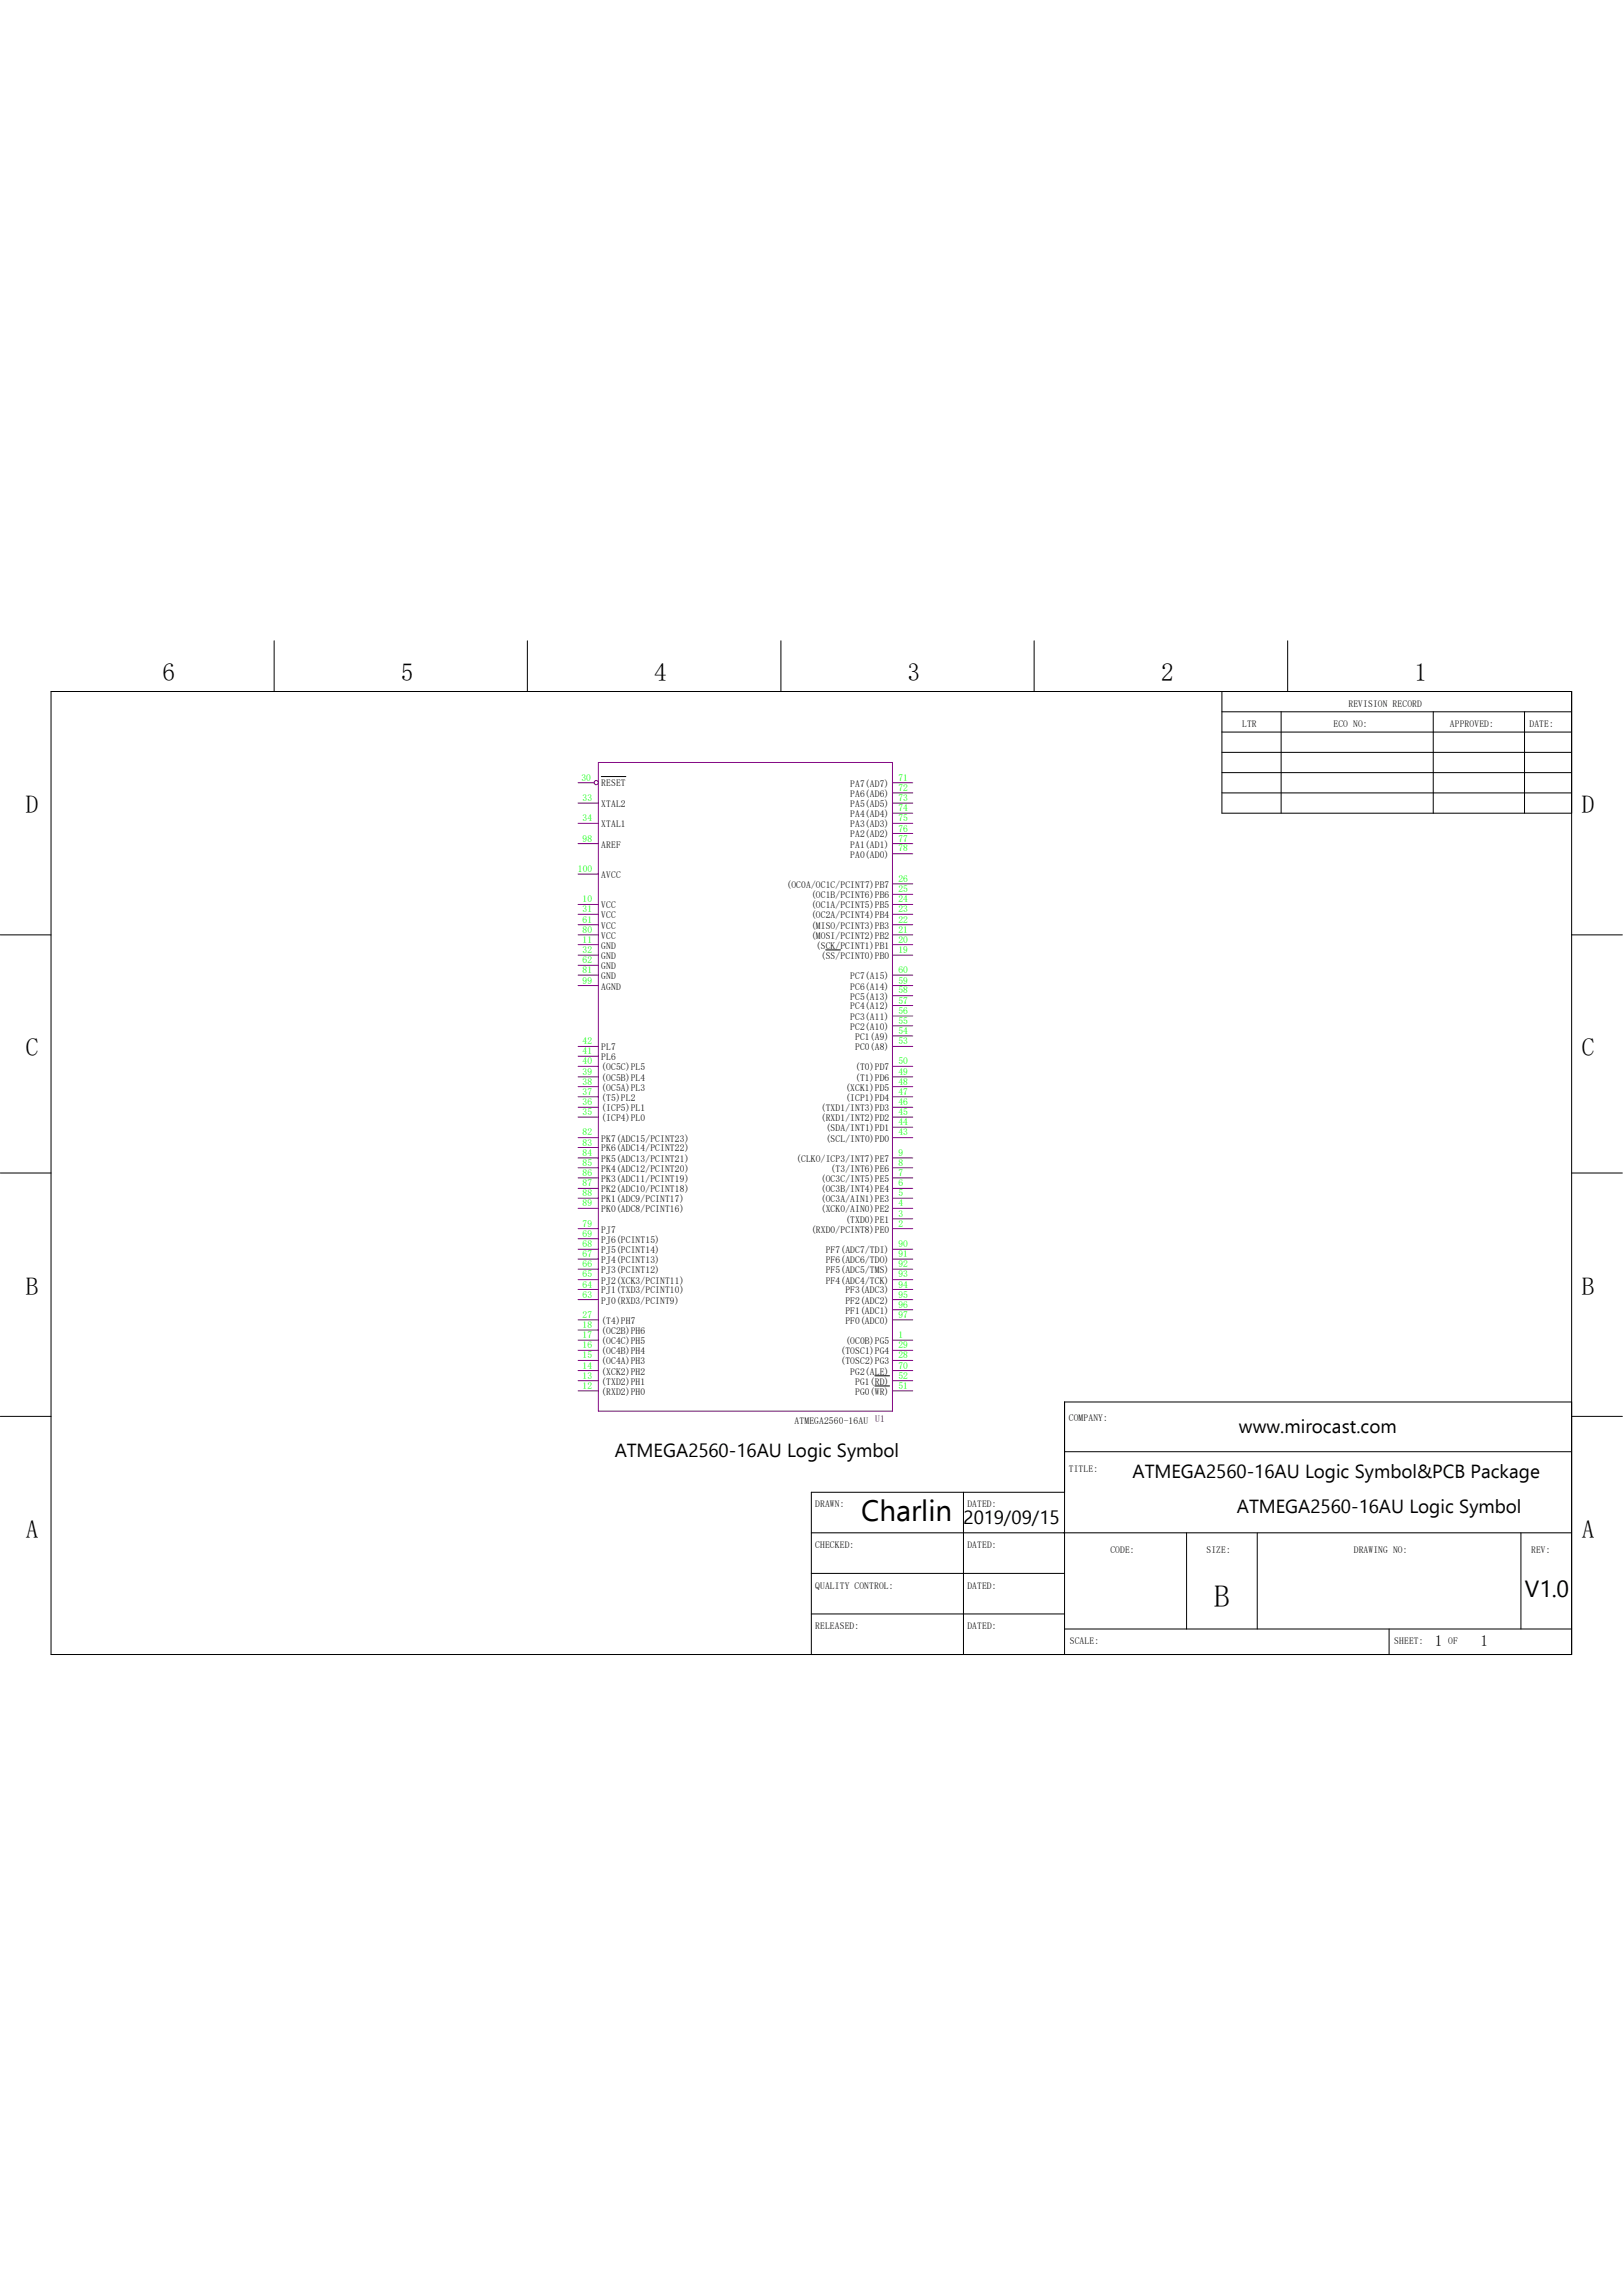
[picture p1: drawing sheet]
<svg xmlns="http://www.w3.org/2000/svg" width="210mm" height="297mm" viewBox="0 0 210 297" stroke-linecap="round" stroke-linejoin="round" font-family="sans-serif">
<defs><g id="words">
<text font-size="4" x="157.1" y="208">B</text>
<text font-size="3.8" x="111.4" y="196.9">Charlin</text>
<g font-size="3.3">
<text x="21" y="88.2">6</text>
<text x="51.9" y="88.2">5</text>
<text x="84.7" y="88.2">4</text>
<text x="117.4" y="88.2">3</text>
<text x="150.2" y="88.2">2</text>
<text x="183" y="88.2">1</text>
<text x="3.3" y="105.2">D</text>
<text x="204.7" y="105.2">D</text>
<text x="3.3" y="136.7">C</text>
<text x="204.7" y="136.7">C</text>
<text x="3.3" y="167.6">B</text>
<text x="204.7" y="167.6">B</text>
<text x="3.3" y="199">A</text>
<text x="204.7" y="199">A</text>
</g>
<text font-size="3" x="197.3" y="206.7">V1.0</text>
<g font-size="2.5">
<text x="160.3" y="185.5">www.mirocast.com</text>
<text x="79.5" y="188.5">ATMEGA2560-16AU Logic Symbol</text>
<text x="146.6" y="191.3">ATMEGA2560-16AU Logic Symbol&amp;PCB Package</text>
<text x="124.7" y="197.3">2019/09/15</text>
<text x="160.1" y="195.7">ATMEGA2560-16AU Logic Symbol</text>
</g>
<g font-size="2">
<text x="185.7" y="213">1</text>
<text x="191.6" y="213">1</text>
</g>
<g font-size="1.2">
<text x="160.7" y="94.1">LTR</text>
<text x="172.6" y="94.1">ECO NO:</text>
<text x="174.5" y="91.5">REVISION RECORD</text>
<text x="187.6" y="94.1">APPROVED:</text>
<text x="197.9" y="94.1">DATE:</text>
<text x="77.8" y="101.7">RESET</text>
<text x="110" y="101.8">PA7(AD7)</text>
<text x="77.8" y="104.4">XTAL2</text>
<text x="77.8" y="107.1">XTAL1</text>
<text x="110" y="103.1">PA6(AD6)</text>
<text x="110" y="104.4">PA5(AD5)</text>
<text x="110" y="105.7">PA4(AD4)</text>
<text x="110" y="107.1">PA3(AD3)</text>
<text x="77.8" y="109.7">AREF</text>
<text x="77.8" y="113.6">AVCC</text>
<text x="110" y="108.4">PA2(AD2)</text>
<text x="110" y="109.7">PA1(AD1)</text>
<text x="110" y="111">PA0(AD0)</text>
<text x="77.8" y="117.6">VCC</text>
<text x="77.8" y="118.8">VCC</text>
<text x="101.8" y="114.9">(OC0A/OC1C/PCINT7)PB7</text>
<text x="104.9" y="118.8">(OC2A/PCINT4)PB4</text>
<text x="104.9" y="117.6">(OC1A/PCINT5)PB5</text>
<text x="104.9" y="116.2">(OC1B/PCINT6)PB6</text>
<text x="77.8" y="122.8">GND</text>
<text x="77.8" y="124.1">GND</text>
<text x="77.8" y="120.2">VCC</text>
<text x="77.8" y="125.4">GND</text>
<text x="77.8" y="121.5">VCC</text>
<text x="104.9" y="121.5">(MOSI/PCINT2)PB2</text>
<text x="104.9" y="120.2">(MISO/PCINT3)PB3</text>
<text x="105.6" y="122.8">(SCK/PCINT1)PB1</text>
<text x="106.2" y="124.1">(SS/PCINT0)PB0</text>
<text x="77.8" y="126.7">GND</text>
<text x="77.8" y="128.1">AGND</text>
<text x="110" y="132">PC3(A11)</text>
<text x="110" y="130.6">PC4(A12)</text>
<text x="110" y="129.4">PC5(A13)</text>
<text x="110" y="128.1">PC6(A14)</text>
<text x="110" y="126.7">PC7(A15)</text>
<text x="77.8" y="137.2">PL6</text>
<text x="77.8" y="135.9">PL7</text>
<text x="110" y="133.3">PC2(A10)</text>
<text x="110.7" y="135.9">PC0(A8)</text>
<text x="110.7" y="134.6">PC1(A9)</text>
<text x="77.8" y="143.8">(ICP5)PL1</text>
<text x="77.8" y="142.5">(T5)PL2</text>
<text x="77.8" y="141.1">(OC5A)PL3</text>
<text x="77.8" y="139.9">(OC5B)PL4</text>
<text x="77.8" y="138.5">(OC5C)PL5</text>
<text x="106.2" y="143.8">(TXD1/INT3)PD3</text>
<text x="109.4" y="142.5">(ICP1)PD4</text>
<text x="109.4" y="141.1">(XCK1)PD5</text>
<text x="110.7" y="139.9">(T1)PD6</text>
<text x="110.7" y="138.5">(T0)PD7</text>
<text x="77.8" y="145.1">(ICP4)PL0</text>
<text x="77.8" y="147.7">PK7(ADC15/PCINT23)</text>
<text x="77.8" y="149">PK6(ADC14/PCINT22)</text>
<text x="106.2" y="145.1">(RXD1/INT2)PD2</text>
<text x="106.8" y="147.7">(SCL/INT0)PD0</text>
<text x="106.8" y="146.4">(SDA/INT1)PD1</text>
<text x="77.8" y="150.4">PK5(ADC13/PCINT21)</text>
<text x="77.8" y="151.6">PK4(ADC12/PCINT20)</text>
<text x="77.8" y="153">PK3(ADC11/PCINT19)</text>
<text x="77.8" y="154.3">PK2(ADC10/PCINT18)</text>
<text x="77.8" y="155.6">PK1(ADC9/PCINT17)</text>
<text x="103" y="150.4">(CLKO/ICP3/INT7)PE7</text>
<text x="106.2" y="155.6">(OC3A/AIN1)PE3</text>
<text x="106.2" y="154.3">(OC3B/INT4)PE4</text>
<text x="106.2" y="153">(OC3C/INT5)PE5</text>
<text x="107.5" y="151.6">(T3/INT6)PE6</text>
<text x="77.8" y="160.8">PJ6(PCINT15)</text>
<text x="77.8" y="159.5">PJ7</text>
<text x="77.8" y="156.9">PK0(ADC8/PCINT16)</text>
<text x="104.9" y="159.5">(RXD0/PCINT8)PE0</text>
<text x="106.2" y="156.9">(XCK0/AIN0)PE2</text>
<text x="109.4" y="158.2">(TXD0)PE1</text>
<text x="77.8" y="167.4">PJ1(TXD3/PCINT10)</text>
<text x="77.8" y="166.1">PJ2(XCK3/PCINT11)</text>
<text x="77.8" y="164.8">PJ3(PCINT12)</text>
<text x="77.8" y="163.4">PJ4(PCINT13)</text>
<text x="77.8" y="162.2">PJ5(PCINT14)</text>
<text x="106.8" y="162.2">PF7(ADC7/TDI)</text>
<text x="106.8" y="163.4">PF6(ADC6/TDO)</text>
<text x="106.8" y="164.8">PF5(ADC5/TMS)</text>
<text x="106.8" y="166.1">PF4(ADC4/TCK)</text>
<text x="109.4" y="167.4">PF3(ADC3)</text>
<text x="77.8" y="173.9">(OC4C)PH5</text>
<text x="77.8" y="172.6">(OC2B)PH6</text>
<text x="77.8" y="171.3">(T4)PH7</text>
<text x="77.8" y="168.7">PJ0(RXD3/PCINT9)</text>
<text x="109.4" y="173.9">(OC0B)PG5</text>
<text x="109.4" y="168.7">PF2(ADC2)</text>
<text x="109.4" y="170">PF1(ADC1)</text>
<text x="109.4" y="171.3">PF0(ADC0)</text>
<text x="77.8" y="179.2">(TXD2)PH1</text>
<text x="77.8" y="177.9">(XCK2)PH2</text>
<text x="77.8" y="176.6">(OC4A)PH3</text>
<text x="77.8" y="175.3">(OC4B)PH4</text>
<text x="108.8" y="176.6">(TOSC2)PG3</text>
<text x="108.8" y="175.3">(TOSC1)PG4</text>
<text x="110" y="177.9">PG2(ALE)</text>
<text x="110.7" y="179.2">PG1(RD)</text>
<text x="77.8" y="180.5">(RXD2)PH0</text>
<text x="102.8" y="184.2">ATMEGA2560-16AU</text>
<text x="110.7" y="180.5">PG0(WR)</text>
<text x="138.3" y="183.9">COMPANY:</text>
<text x="138.3" y="190.5">TITLE:</text>
<text x="105.5" y="195.1">DRAWN:</text>
<text x="125.2" y="195.1">DATED:</text>
<text x="105.5" y="200.3">CHECKED:</text>
<text x="125.2" y="200.3">DATED:</text>
<text x="143.7" y="201">CODE:</text>
<text x="156.1" y="201">SIZE:</text>
<text x="175.2" y="201">DRAWING NO:</text>
<text x="198.1" y="201">REV:</text>
<text x="105.5" y="205.6">QUALITY CONTROL:</text>
<text x="125.2" y="205.6">DATED:</text>
<text x="105.5" y="210.8">RELEASED:</text>
<text x="125.2" y="210.8">DATED:</text>
<text x="138.4" y="212.8">SCALE:</text>
<text x="180.4" y="212.8">SHEET:</text>
<text x="187.4" y="212.8">OF</text>
</g>
<g font-size="1.2" fill="#0f0">
<text x="75.2" y="101">30</text>
<text x="116.2" y="101">71</text>
<text x="75.4" y="103.7">33</text>
<text x="75.4" y="106.3">34</text>
<text x="116.2" y="102.3">72</text>
<text x="116.2" y="103.7">73</text>
<text x="116.2" y="105">74</text>
<text x="116.2" y="106.3">75</text>
<text x="116.2" y="107.6">76</text>
<text x="74.8" y="112.9">100</text>
<text x="75.4" y="108.9">98</text>
<text x="116.2" y="108.9">77</text>
<text x="116.2" y="110.2">78</text>
<text x="75.4" y="116.8">10</text>
<text x="75.4" y="118.1">31</text>
<text x="75.4" y="119.4">61</text>
<text x="116.2" y="119.4">22</text>
<text x="116.2" y="118.1">23</text>
<text x="116.2" y="116.8">24</text>
<text x="116.2" y="115.5">25</text>
<text x="116.2" y="114.1">26</text>
<text x="75.4" y="122">11</text>
<text x="75.4" y="123.4">32</text>
<text x="75.4" y="124.6">62</text>
<text x="75.4" y="120.7">80</text>
<text x="75.4" y="125.9">81</text>
<text x="116.2" y="123.4">19</text>
<text x="116.2" y="122">20</text>
<text x="116.2" y="120.7">21</text>
<text x="116.2" y="125.9">60</text>
<text x="75.4" y="127.3">99</text>
<text x="116.2" y="131.2">56</text>
<text x="116.2" y="129.9">57</text>
<text x="116.2" y="128.6">58</text>
<text x="116.2" y="127.3">59</text>
<text x="75.4" y="137.8">40</text>
<text x="75.4" y="136.4">41</text>
<text x="75.4" y="135.1">42</text>
<text x="116.2" y="137.8">50</text>
<text x="116.2" y="135.1">53</text>
<text x="116.2" y="133.8">54</text>
<text x="116.2" y="132.5">55</text>
<text x="75.4" y="143">36</text>
<text x="75.4" y="141.7">37</text>
<text x="75.4" y="140.4">38</text>
<text x="75.4" y="139.1">39</text>
<text x="116.2" y="143">46</text>
<text x="116.2" y="141.7">47</text>
<text x="116.2" y="140.4">48</text>
<text x="116.2" y="139.1">49</text>
<text x="75.4" y="144.3">35</text>
<text x="75.4" y="146.9">82</text>
<text x="75.4" y="148.3">83</text>
<text x="75.4" y="149.6">84</text>
<text x="116.2" y="149.6">9</text>
<text x="116.2" y="146.9">43</text>
<text x="116.2" y="145.6">44</text>
<text x="116.2" y="144.3">45</text>
<text x="75.4" y="150.9">85</text>
<text x="75.4" y="152.2">86</text>
<text x="75.4" y="153.5">87</text>
<text x="75.4" y="154.8">88</text>
<text x="116.2" y="154.8">5</text>
<text x="116.2" y="153.5">6</text>
<text x="116.2" y="152.2">7</text>
<text x="116.2" y="150.9">8</text>
<text x="75.4" y="161.4">68</text>
<text x="75.4" y="160.1">69</text>
<text x="75.4" y="158.8">79</text>
<text x="75.4" y="156.1">89</text>
<text x="116.2" y="158.8">2</text>
<text x="116.2" y="157.4">3</text>
<text x="116.2" y="156.1">4</text>
<text x="116.2" y="161.4">90</text>
<text x="75.4" y="167.9">63</text>
<text x="75.4" y="166.6">64</text>
<text x="75.4" y="165.3">65</text>
<text x="75.4" y="164">66</text>
<text x="75.4" y="162.7">67</text>
<text x="116.2" y="162.7">91</text>
<text x="116.2" y="164">92</text>
<text x="116.2" y="165.3">93</text>
<text x="116.2" y="166.6">94</text>
<text x="116.2" y="167.9">95</text>
<text x="75.4" y="173.2">17</text>
<text x="75.4" y="171.9">18</text>
<text x="75.4" y="170.6">27</text>
<text x="116.2" y="173.2">1</text>
<text x="116.2" y="169.2">96</text>
<text x="116.2" y="170.6">97</text>
<text x="75.4" y="179.7">12</text>
<text x="75.4" y="178.4">13</text>
<text x="75.4" y="177.1">14</text>
<text x="75.4" y="175.8">15</text>
<text x="75.4" y="174.5">16</text>
<text x="116.2" y="175.8">28</text>
<text x="116.2" y="174.5">29</text>
<text x="116.2" y="179.7">51</text>
<text x="116.2" y="178.4">52</text>
<text x="116.2" y="177.1">70</text>
</g>
<text font-size="1.2" fill="#000080" x="113.2" y="184.1">U1</text>
</g></defs>
<g fill="none" stroke="#800080" stroke-width=".13">
<path d="M77.4 98.7h38.1v83.9h-38.1zM74.8 117.1h2.6M74.8 119.7h2.6M74.8 118.3h2.6M74.8 101.3h2.1M74.8 103.9h2.6M74.8 106.6h2.6M74.8 109.2h2.6M74.8 113.1h2.6M115.5 117.1h2.6M115.5 119.7h2.6M115.5 118.3h2.6"/>
<path d="M115.5 115.7h2.6M115.5 114.4h2.6M115.5 101.3h2.6M115.5 103.9h2.6M115.5 106.6h2.6M115.5 102.6h2.6M115.5 105.2h2.6M115.5 107.9h2.6M115.5 109.2h2.6M115.5 110.5h2.6M74.8 122.3h2.6M74.8 123.6h2.6"/>
<path d="M74.8 121h2.6M74.8 139.4h2.6M74.8 138h2.6M74.8 136.7h2.6M74.8 135.4h2.6M74.8 127.6h2.6M74.8 126.2h2.6M74.8 124.9h2.6M115.5 122.3h2.6M115.5 123.6h2.6M115.5 121h2.6M115.5 139.4h2.6"/>
<path d="M115.5 138h2.6M115.5 135.4h2.6M115.5 134.1h2.6M115.5 132.8h2.6M115.5 131.5h2.6M115.5 130.1h2.6M115.5 128.9h2.6M115.5 127.6h2.6M115.5 126.2h2.6M74.8 159h2.6M74.8 156.4h2.6M74.8 155.1h2.6"/>
<path d="M74.8 153.8h2.6M74.8 152.4h2.6M74.8 151.1h2.6M74.8 149.9h2.6M74.8 144.6h2.6M74.8 143.3h2.6M74.8 141.9h2.6M74.8 140.6h2.6M74.8 147.2h2.6M74.8 148.5h2.6M115.5 159h2.6M115.5 157.7h2.6"/>
<path d="M115.5 156.4h2.6M115.5 155.1h2.6M115.5 153.8h2.6M115.5 152.4h2.6M115.5 151.1h2.6M115.5 149.9h2.6M115.5 144.6h2.6M115.5 143.3h2.6M115.5 141.9h2.6M115.5 140.6h2.6M115.5 147.2h2.6M115.5 145.9h2.6"/>
<path d="M74.8 173.4h2.6M74.8 178.7h2.6M74.8 177.4h2.6M74.8 176.1h2.6M74.8 174.8h2.6M74.8 172.1h2.6M74.8 170.8h2.6M74.8 168.2h2.6M74.8 166.9h2.6M74.8 165.6h2.6M74.8 164.3h2.6M74.8 162.9h2.6"/>
<path d="M74.8 161.7h2.6M74.8 160.3h2.6M115.5 173.4h2.6M115.5 178.7h2.6M115.5 177.4h2.6M115.5 176.1h2.6M115.5 174.8h2.6M115.5 170.8h2.6M115.5 168.2h2.6M115.5 166.9h2.6M115.5 165.6h2.6M115.5 164.3h2.6"/>
<path d="M115.5 162.9h2.6M115.5 161.7h2.6M115.5 169.5h2.6M74.8 180h2.6M115.5 180h2.6"/>
<circle cx="77.2" cy="101.3" r=".28"/>
</g>
<g fill="none" stroke="#000" stroke-width=".13">
<path d="M6.6 89.5h196.8v124.6h-196.8zM35.5 82.9v6.6M68.2 82.9v6.6M101 82.9v6.6M133.8 82.9v6.6M158.1 92.1h45.3M158.1 94.7h45.3M158.1 100h45.3M158.1 89.5v15.7h45.3M158.1 97.4h45.3M165.8 92.1v13.1M166.6 82.9v6.6"/>
<path d="M185.5 92.1v13.1M197.3 92.1v13.1M77.8 100.5h3.2M158.1 102.6h45.3M0 121h6.6M106.8 122.9h2M203.4 121h6.5M0 151.8h6.6M203.4 151.8h6.5M113.2 179.4h1.9M113.2 178.1h1.9M0 183.3h6.6"/>
<path d="M105 198.4h98.4M124.7 193.1v21M137.8 187.9h65.6M137.8 193.1h-32.8v21M153.5 198.4v12.4M162.7 198.4v12.4M196.8 198.4v12.4M203.4 181.4h-65.6v32.7M203.4 183.3h6.5M105 203.6h32.8M105 208.9h32.8M137.8 210.8h65.6"/>
<path d="M179.7 210.8v3.3"/>
</g>
<use href="#words"/>
</svg>
